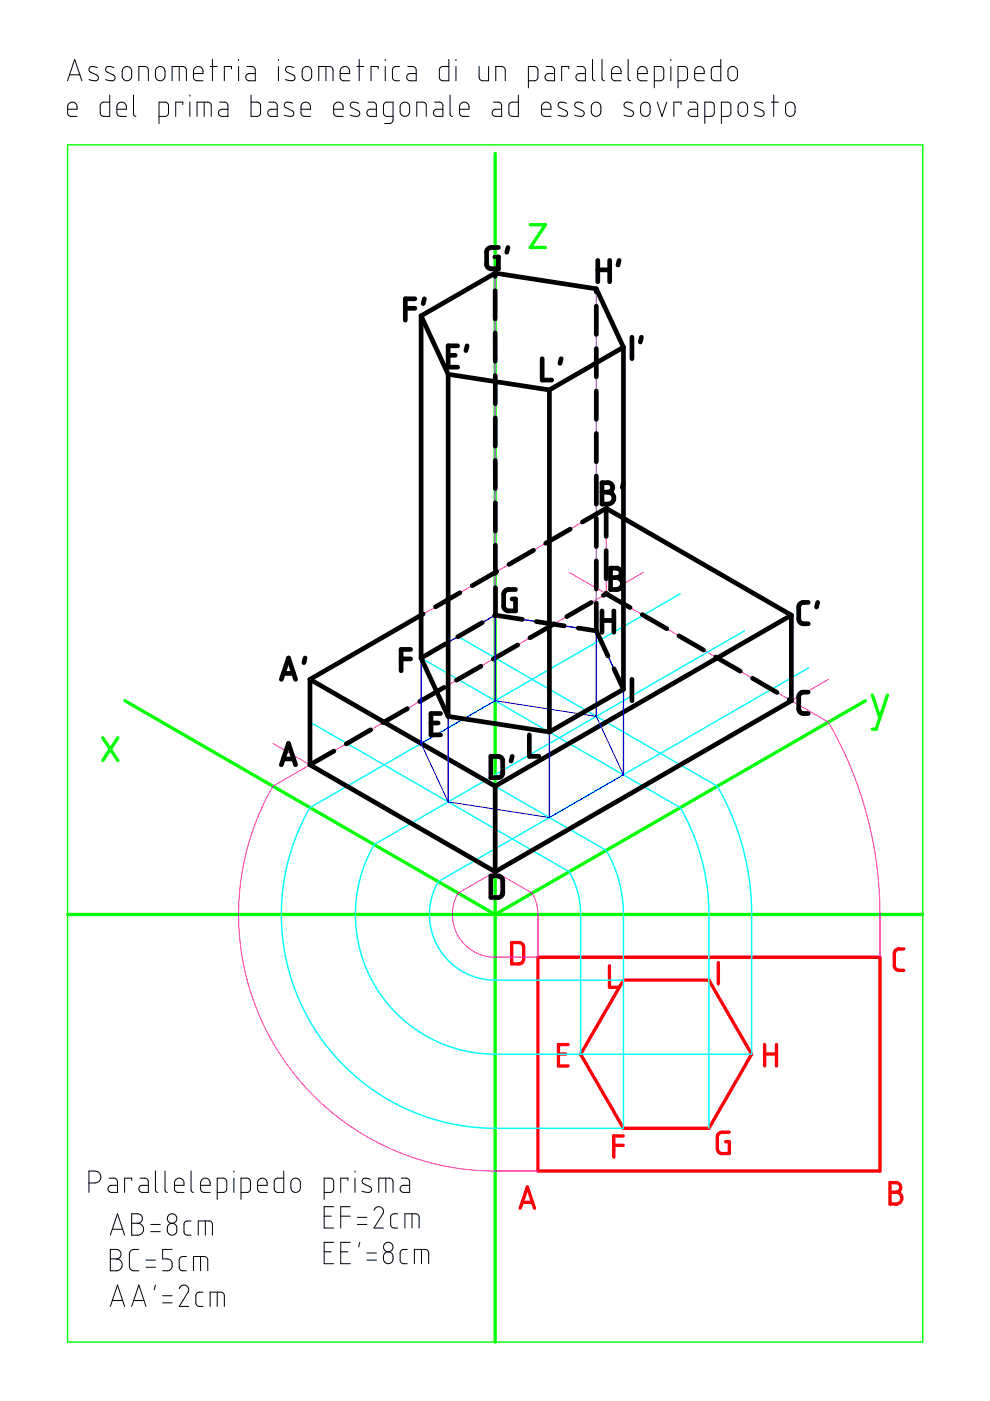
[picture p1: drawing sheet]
<svg xmlns="http://www.w3.org/2000/svg" width="210mm" height="297mm" viewBox="0 0 210 297" stroke-linecap="round" stroke-linejoin="round" font-family="sans-serif">
<path d="M14.3 30.7h181.3v253.8h-181.3z" fill="none" stroke="#0f0" stroke-width=".3"/>
<path d="M105 32.5v252M112.4 47.6h3.3l-3.3 4.9h3.3M21.8 156.4l3.2 4.8M25 156.4l-3.2 4.8M26.5 148.6l78.5 45.3 78.5-45.3M185 147.4l1.6 4.8M188.2 147.4l-2.4 7.2h-.8M14.3 193.9h181.3" fill="none" stroke="#0f0" stroke-width=".7"/>
<g fill="none" stroke="#f00" stroke-width=".7">
<path d="M108.5 199.8l1.8 .1 .7 .6v3l-.2 .5-.4 .3-1.9 .1zM114 202.9h72.6v45.4h-72.6zM129.2 204.8v4.5h2.1M132.2 207.8h18.1l9.1 15.7-9.1 15.7h-18.1l-9.1-15.7zM152.3 204.1v4.5M191.6 201.2h-1.3l-.5 .4-.2 .5 .1 3.1 .6 .5h1.3M118.4 223.5h1.5M120.4 221.5h-2v4.5h2M162.1 223.5h2.5M162.1 221.4v4.6M164.6 221.4v4.6M110.3 256.2l1.5-4.5 1.5 4.5"/>
<path d="M110.7 254.9h2.2M130.1 242.8h2M132.1 240.8h-2v4.6M154.6 240.1h-1.7l-.4 .1-.3 .4-.1 3.1 .2 .5 .5 .3 1.8 .1v-2.5h-.7M188.7 250.7l1.5 .1 .7 .6 .1 .5-.2 .5-.8 .4 .8 .2 .4 .7-.1 .9-.7 .6-1.7 .1zM188.7 252.8h1.3"/>
</g>
<path d="M114 193.9v9h-9M186.6 193.9v9M105 248.3h9" fill="none" stroke="#f0f" stroke-width=".3"/>
<path d="M89.3 139.5l55 31.8 2 3.9 1.8 4.7 1.3 4.8 .7 5.1 .2 3v46.4M144.2 125.9l-78.5 45.3-2.3 4.6-1.6 4.4-1.2 4.5-.7 4.4-.2 3.4v2.8l.5 5.8 1.3 5.6 .9 2.8 1.4 3.2 2.8 5.3 1.7 2.6 2.1 2.6 1.9 2.1 2.4 2.3 4.4 3.5 4.7 2.9 4.6 2.1 4.8 1.6 4.6 1 3 .3 3.7 .2h27.7l-.1-46.8-.4-3.4-.7-2.9-1-2.9-1.5-2.9-54.9-31.7M157.8 133.8l-78.5 45.3-1.7 3.5-1.3 3.7-.8 4.2-.1 4 .5 4.9 1.1 4.2 1.9 4.3 2.1 3.4 3.1 3.6 3.5 3 3.3 2.1 4.2 1.8 4.5 1.2 4.8 .5h55v-31.1l-.5-5.6-1-5.3-1.6-5.6-1.7-4.4-2.5-4.8-55-31.7M65.7 153.1l55 31.7 1.6 3.6 .5 1.9 .3 2.4v30.8M171.4 141.6l-78.5 45.3-.2 .5-1.1 2.5-.5 2.8v2.6l.6 2.7 .9 2.4 1.6 2.4 2 1.9 2.3 1.5 2.6 1.1 3.3 .5h27.8" fill="none" stroke="#0ff" stroke-width=".3"/>
<path d="M128.5 107.8v18.1M128.5 107.8l-62.8 36.2M128.5 107.8l39.3 22.6M120.7 121.4l54.9 31.7 2.1 3.7 2.4 5.2 2.1 5.4 1.5 5 1.3 5.3 .8 5.3 .6 5.4 .2 5.5M136.4 121.4l-78.5 45.3-1.9 3.5-1.5 3.4-1.2 3.3-1.2 4.1-1.1 6.4-.4 5.6 .2 5.8 1 6.6 1.7 6.1 2.4 5.9 3 5.4 3.3 4.7 3.8 4.4 4.3 3.9 5.2 3.8 5.4 3.1 5.3 2.3 6.3 1.8 6.3 1.1 6.2 .4M167.8 130.4v18.2M167.8 130.4l-62.8 36.3M57.9 157.6l54.9 31.8 1 2.2 .2 2.3M65.7 144v18.2M65.7 144l39.3 22.7M175.6 144l-78.5 45.4-.5 1.1-.5 1.5-.2 2.5 .5 2.3 .8 1.8 1.7 2 1.7 1.3 2.4 .8 2 .2M105 166.7v18.1" fill="none" stroke="#f0f" stroke-width=".21"/>
<g fill="none" stroke="#000" stroke-width=".99">
<path d="M105 57.9l21.4 3.3M105 57.9l-15.7 9.1M105 57.9v.7M105.7 52.5h-1.9l-.6 .7v2.9l.2 .5 .4 .3 1.9 .1v-2.5h-.8M107.7 52.5l-.3 1M126.7 55.2v4.5M126.7 57.2h2.6M129.3 55.2v4.5M131.3 55.2l-.3 1M85.9 65.4h2.1M88 63.4h-2.1v4.5M89.3 67l5.7 12.4"/>
<path d="M89.3 67v72.5M90 63.4l-.3 1M95 79.4l21.5 3.3M95 79.4v72.5M95 75.3h1.5M97 73.3h-2v4.6h2M99 73.3l-.2 1M105 61.6v6M105 70.6v6M105 79.6v6M115 76.1v4.5h2M119 76.1l-.3 .9"/>
<path d="M126.4 61.2l5.8 12.4M126.4 61.2v.7M126.4 64.9v6M126.4 73.9v6M132.2 73.6l-15.7 9.1M132.2 73.6v72.5M134 71.5v4.6M136 71.5l-.2 1M105 88.6v6M105 97.6v6M116.5 82.7v72.5M126.4 82.9v6"/>
<path d="M126.4 91.9v6M105 106.6v6M105 115.6v6M113.1 116.7l-5.2 3M120.9 112.2l-5.2 3M126.4 100.9v6M126.4 109.9v6M126.4 118.9v6M127.6 102.3l1.6 .1 .6 .5 .1 .5-.1 .5-.4 .3-.5 .2h.4l.6 .4 .2 .4 .1 .6-.4 .7-.6 .3-1.6 .1zM127.6 104.4h1.3M128.5 107.8v5.9M128.5 116.7v6"/>
<path d="M128.5 107.8l39.3 22.6M128.5 107.8l-5 2.9M132.2 102.3l-.3 1M64.7 139.5l-.3 1M85 139.7h2.1M87.1 137.7h-2.1v4.5M89.3 139.5l5.7 12.4M89.7 130.2l-24 13.8M94.4 136.5l-5.1 3M97.5 125.7l-5.2 3M102.2 132l-5.2 3M104.8 130.5l5.9 .8"/>
<path d="M105.1 124.6v5.9M105.3 121.2l-5.2 3M109.3 125h-1.8l-.7 .6v3.1l.3 .5 .4 .3h1.8v-2.5h-.7M109.8 136.7l-5.2 3M113.7 131.8l5.9 .9M117.6 132.2l-5.2 3M122.6 133.2l3.8 .6M125.3 127.7l-5.2 3M126.4 133.8l2.5 5.3M126.4 127.9v5.9M127.6 129.5v4.6M127.6 131.6h2.6"/>
<path d="M128.5 125.9l-.6 .3M128.5 125.9l5.1 2.9M128.5 125.7v.2M129.5 120.5h1.6l.5 .5 .1 .6-.1 .4-.4 .3-.5 .2 .7 .2 .6 .8-.1 .7-.7 .7-1.7 .1zM129.5 122.5h1.2M130.2 129.5v4.6M136.2 130.3l5.2 3M144 134.8l5.2 3M151.7 139.3l5.3 3M167.8 130.4v18.2M167.8 130.4l-62.8 36.3M171.4 127.7l-1.4 .1-.4 .3-.2 .4v2.9l.1 .4 .6 .4h1.3"/>
<path d="M173.4 127.7l-.3 1M59.6 144l1.6-4.5 1.5 4.5M60.1 142.8h2.2M65.7 144v18.2M65.7 144l39.3 22.7M70.8 159.2l-5.1 3M78.6 154.7l-5.2 3M86.4 150.2l-5.2 3M91.4 153.3h1.5M93.4 151.3h-2v4.5h2M94.2 145.7l-5.2 3M95 151.9l21.5 3.3"/>
<path d="M102 141.2l-5.2 3M112.2 155.8v4.6h2.1M130.2 141.8l2 4.3M132.2 146.1l-15.7 9.1M134 144v4.6M159.6 143.8l5.1 3M167.3 148.3l.5 .3M167.8 148.6l-62.8 36.2M171.4 146.7l-1.5 .1-.4 .4-.1 .4 .1 3.2 .7 .5h1.2M59.6 162.2l1.6-4.6 1.5 4.6M60.1 160.9h2.2M65.7 162.2l39.3 22.6"/>
<path d="M104.1 160.4h1.8l.3 .2 .3 .4 .1 3-.2 .4-.4 .4-1.9 .1zM105 166.7v18.1M108.6 160.4l-.2 1M104.1 185.7l1.8 .1 .4 .2 .2 .4 .1 3-.2 .4-.4 .4-1.9 .1z"/>
</g>
<path d="M89.3 139.5v18.1M89.3 139.5l5.7 12.4M105 130.4v18.2M105 130.4l21.4 3.4M105 130.4l-15.7 9.1M126.4 133.8v18.1M126.4 133.8l5.8 12.3M95 151.9v18.1M95 151.9l21.5 3.3M116.5 155.2v18.1M132.2 146.1v18.2M132.2 146.1l-15.7 9.1" fill="none" stroke="#00f" stroke-width=".3"/>
<path d="M89.3 157.6l15.7-9 21.4 3.3 5.8 12.4-15.7 9-21.5-3.3z" fill="none" stroke="#00f" stroke-width=".21"/>
<path d="M105 57.9v72.5M105 57.9l21.4 3.3M105 57.9l-15.7 9.1M89.3 67v72.5M89.3 67l5.7 12.4M95 79.4v72.5M95 79.4l21.5 3.3M126.4 61.2v72.6M126.4 61.2l5.8 12.4M132.2 73.6v72.5M132.2 73.6l-15.7 9.1M116.5 82.7v72.5" fill="none" stroke="#a5f" stroke-width=".3"/>
<g fill="none" stroke="#000" stroke-width=".21">
<path d="M14.3 17.1l1.5-4.5 1.6 4.5M14.8 15.9h2.1M20.6 14.4l-.7-.3h-.7l-.3 .4v.3l.3 .5 1.5 .7 .2 .4-.1 .5-.5 .2-1.4-.2M24.2 14.4l-.8-.3h-.6l-.4 .4v.4l.3 .4 1.6 .8 .1 .5-.2 .3-.6 .2-1.2-.2M26.2 14.4l.4-.3h.5l.5 .3 .3 .4v1.6l-.6 .7h-.7l-.6-.6-.1-1.5zM29.4 17.1v-3h1.5l.5 .4 .1 2.6M33.2 14.4l.5-.3h.4l.4 .2 .4 .3 .1 1.7-.3 .5-.4 .3h-.6l-.7-.6v-1.5zM36.5 17.1v-3h2.3l.5 .3 .2 .4v2.3M38 14.1v3M41 15.6h2v-.8l-.4-.5-.7-.2-.7 .4-.2 .5v1.4l.2 .5 .3 .2h1.5M44.6 14.1h1.5M45 12.6v4.5"/>
<path d="M49.1 14.6v-.5h-1.5v3M50.6 12.6v.2M50.6 14.1v3M52.3 14.1h1.3l.4 .4 .1 2.6h-1.3l-.5-.2-.2-.5 .2-.6 .5-.2h1.3M59 12.6v.2M59 14.1v3M62.3 14.4l-.8-.3h-.6l-.3 .4-.1 .3 .4 .5 1.5 .7 .1 .4-.1 .5-.4 .2-1.5-.2M64.3 14.4l.4-.3h.5l.4 .1 .4 .5 .1 1.6-.3 .5-.4 .3-.8-.1-.5-.6v-1.5zM67.6 17.1v-3h2.3l.5 .3 .2 .4v2.3M69.1 14.1v3M72.1 15.6h2v-.8l-.4-.5-.7-.2-.7 .4-.2 .5v1.4l.2 .5 .3 .2h1.5M75.6 14.1h1.6"/>
<path d="M76.2 12.6v4.5M80.2 14.6v-.5h-1.5v3M81.7 12.6v.2M81.7 14.1v3M84.7 14.1l-1.1 .1-.4 .5v1.8l.1 .3 .6 .3h.8M86.5 14.1h1.2l.4 .4 .1 2.6h-1.3l-.4-.2-.3-.5 .3-.6 .4-.2h1.3M95.2 12.6v4.5h-1.6l-.4-.6v-2l.5-.4h1.5M96.7 12.6v.2M96.7 14.1v3M101.6 14.1v2.3l.2 .5 .5 .2h1.3v-3M105.1 17.1v-3h1.5l.4 .4 .1 2.6M112 17.1h1.4l.6-.4v-2l-.3-.5-1.7-.1v4.5"/>
<path d="M115.8 14.1h1.2l.5 .4 .1 2.6h-1.4l-.4-.2-.3-.5 .3-.6 .5-.2h1.3M120.6 14.6v-.5h-1.5v3M122.4 14.1h1.2l.3 .3 .2 .4v2.3h-1.3l-.4-.1-.3-.5 .1-.4 .2-.3 .4-.2h1.3M125.6 12.6v4.1l.2 .3 .3 .1M127.6 12.6v4l.2 .4 .3 .1M129.7 15.6h2l-.1-.9-.4-.5-.8-.1-.6 .5-.1 1.9 .1 .3 .4 .3h1.5M133.2 12.6v4.1l.1 .3 .4 .1M135.2 15.6h2v-.8l-.4-.5-.7-.2-.7 .4-.2 .6v1.3l.2 .5 .3 .2h1.5M138.7 17.1h1.4l.6-.4v-2l-.3-.5-1.7-.1v4.5M142.2 12.6v.2M142.2 14.1v3M143.8 17.1h1.3l.6-.3 .1-2.1-.4-.5-1.6-.1v4.5"/>
<path d="M147.3 15.6h2v-.8l-.4-.5-.7-.2-.7 .4-.2 .6v1.3l.2 .5 .3 .2h1.5M152.8 12.6v4.5l-1.6-.1-.4-.5 .1-2 .5-.4h1.4M154.7 14.3l.4-.2h.5l.7 .6v1.6l-.2 .5-.4 .3-.9-.1-.4-.6-.1-1.5zM14.3 23.2h2v-.9l-.4-.5-.7-.1-.7 .3-.2 .5v1.5l.2 .4 .3 .2 1.5 .1M23.3 20.2v4.5l-1.6-.1-.4-.6 .1-2 .5-.3h1.4M24.8 23.2h2l-.1-.9-.4-.5-.7-.1-.7 .4-.1 1.9 .1 .4 .5 .3h1.4M28.3 20.2v4l.2 .4 .3 .1M33.7 24.7h1.4l.6-.4v-2l-.3-.5-1.7-.1v4.5M38.8 22.2v-.5h-1.5v3M40.3 20.2v.2M40.3 21.7v3M41.8 24.7v-3h2.4l.4 .2 .2 .3v2.5"/>
<path d="M43.3 21.7v3M46.6 21.7h1.3l.4 .6v2.4h-1.3l-.4-.2-.3-.5 .1-.4 .2-.3 .4-.1h1.3M53.2 20.2v4.5l1.7-.1 .3-.6v-2l-.6-.3h-1.4M57 21.7h1.1l.6 .3 .1 2.7h-1.3l-.5-.2-.2-.8 .2-.4 .5-.1h1.3M62 21.9l-.7-.2h-.6l-.3 .3-.1 .4 .2 .4 1.6 .8 .2 .3-.1 .5-.5 .3-1.4-.3M63.8 23.2h2l-.1-1-.3-.4-.7-.1-.8 .4-.1 1.9 .1 .4 .5 .3h1.4M70.7 23.2h2v-.8l-.2-.5-.9-.2-.6 .3-.3 .5v1.5l.2 .4 .3 .2 1.5 .1M76 21.9l-1.2-.2-.4 .2-.1 .5 .2 .4 1.7 .9 .1 .4-.2 .3-.6 .3-1.2-.3M78 21.7h1.4l.4 .6v2.4h-1.3l-.4-.2-.3-.5 .1-.4 .2-.3 .4-.1h1.3M83.3 24.7h-1.4l-.5-.3-.1-.5v-1.5l.4-.6 1.6-.1v3.8l-.1 .4-.3 .2-1.3 .1M85 22l.5-.3h.5l.4 .1 .4 .5v1.5l-.2 .5-.4 .3h-.7l-.6-.6-.1-1.5zM88.4 24.7v-3h1.3l.5 .2 .2 .4v2.4"/>
<path d="M92.1 21.7h1.2l.5 .3 .1 2.7h-1.3l-.5-.2-.2-.5 .2-.7 .5-.1h1.3M95.4 20.2v4.1l.5 .4M97.4 23.2h2v-.8l-.3-.5-.8-.2-.7 .3-.2 .5v1.5l.2 .4 .3 .2 1.5 .1M104.6 21.7h1.3l.5 .6v2.4h-1.3l-.5-.2-.2-.5 .2-.7 .5-.1h1.3M109.9 20.2v4.5l-1.5-.1-.5-.5 .1-2.1 .5-.3h1.4M114.8 23.2h2v-.7l-.3-.6-.8-.2-.6 .3-.3 .5v1.5l.1 .4 .5 .3h1.4M120.1 21.9l-1.2-.2-.5 .2-.1 .5 .2 .4 1.7 .8 .1 .3-.1 .5-.6 .3-1.3-.3M123.6 21.9l-.7-.2h-.7l-.3 .3v.4l.2 .4 1.6 .8 .2 .6-.2 .3-.6 .2-1.2-.3M125.6 22l.5-.3h.4l.5 .1 .3 .4 .1 1.7-.3 .5-.4 .2h-.7l-.5-.5-.1-1.5zM134.1 21.9l-1.3-.2-.4 .2-.1 .4 .2 .4 1.7 1 .1 .4-.1 .3-.7 .3-1.2-.3M136.1 22l.4-.3h.5l.4 .1 .4 .5v1.5l-.2 .5-.4 .3h-.7l-.6-.6-.1-1.5zM139.4 21.7l1 3 1-3"/>
<path d="M144.4 22.2v-.5h-1.5v3M146.2 21.7h1.3l.4 .6v2.4h-1.3l-.4-.2-.3-.5 .3-.7 .4-.1h1.3M149.4 24.7h1.5l.5-.4v-1.9l-.4-.7h-1.6v4.5M153 24.7h1.4l.5-.4 .1-2-.4-.5-1.6-.1v4.5M156.7 22l.5-.3h.4l.4 .1 .4 .4 .1 1.7-.3 .5-.4 .2h-.7l-.6-.6v-1.5zM161.8 21.9l-.8-.2h-.6l-.3 .3-.1 .4 .2 .4 1.7 .8 .1 .3-.1 .5-.5 .3-1.4-.3M163.5 21.7h1.5M164 20.2v4.5M166.8 22l.4-.3h.5l.4 .1 .4 .4 .1 1.7-.3 .5-.4 .2h-.7l-.6-.5v-1.6zM18.9 250.8h1.5l.6-.4 .4-.7-.1-.6-.2-.4-.7-.4h-1.5v4.5M23.1 249.8h1.3l.4 .4 .1 2.6h-1.4l-.4-.2-.2-.5 .3-.6 .3-.2h1.4M27.9 257.3l1.6 .1 .6 .6 .1 .5-.2 .5-.8 .4 .9 .3 .3 .7-.2 .9-.6 .5-1.7 .1z"/>
<path d="M27.9 250.3v-.5h-1.5v3M27.9 259.4h1.3M29.7 249.8h1.1l.5 .3 .2 2.7h-1.4l-.4-.2-.3-.7 .3-.4 .4-.2h1.4M32 259.6h2M33 248.3v4l.1 .4 .4 .1M35 248.3v4.1l.1 .3 .4 .1M35.8 259.6l.9-.2 .7 .4 .1 1.3-.5 .6-.8 .2-.6-.5-.1-1.1zM37 251.3h2l-.1-.9-.2-.4-.8-.2-.8 .5-.1 .3v1.6l.1 .3 .4 .3h1.5M40.5 258.9h-1l-.5 .6 .1 2 .5 .4h.9M40.5 248.3v4l.2 .4 .3 .1M42.5 251.3h2.1l-.1-.8-.3-.5-.7-.2-.8 .4-.2 .6v1.3l.2 .4 .4 .3h1.5M43.5 258.9v3"/>
<path d="M46.1 252.8h1.3l.6-.4 .1-2-.4-.5-1.6-.1v4.5M49.6 248.3v.2M49.6 249.8v3M51.1 252.8h1.4l.5-.4 .1-2-.4-.5-1.6-.1v4.5M54.6 251.3h2v-.8l-.3-.5-.7-.2-.7 .3-.3 .5v1.5l.2 .4 .4 .3h1.4M60.2 248.3v4.5l-1.7-.1-.4-.6 .1-1.9 .6-.4h1.4M62.1 250l.8-.2 .7 .6v1.8l-.6 .6-.7-.1-.6-.6v-1.5zM68.7 252.8h1.4l.5-.4 .1-1.9-.4-.6-1.6-.1v4.5M68.7 257.9h1.5M70.7 255.8h-2v4.6h2M72.2 257.9h2.1M73.8 250.3v-.5h-1.6v3"/>
<path d="M74.3 255.8h-2.1v4.6M75.3 248.3v.2M75.3 249.8v3M75.8 259.6h2M75.8 258.1h2M78.5 250l-1.3-.2-.3 .2-.1 .5 .2 .4 1.6 .8 .2 .5-.1 .4-.4 .2-1.5-.2M79.3 256.6l.4-.5 .5-.3 .4 .1 .6 .4 .1 .9-2 3.2h2M80.3 252.8v-3h2.4l.4 .2 .2 .5v2.3M81.8 249.8v3M84.3 257.3l-1 .1-.3 .3-.2 .3v1.7l.2 .4 .4 .2 .9 .1M85.1 249.8h1.2l.5 .4v2.6h-1.3l-.5-.2-.2-.6 .4-.6 1.6-.1M87.4 257.3v3.1"/>
<path d="M23.4 264.9h1.5l.4 .2 .3 .4 .1 .6-.2 .4-.4 .3-.4 .1 .7 .3 .5 .8-.1 .7-.6 .6-1.8 .1zM23.4 261.9l1.5-4.6 1.5 4.6M23.4 266.9h1.3M23.4 277l1.5-4.5 1.5 4.5M23.8 260.6h2.2M23.8 275.7h2.2M27.9 277l1.5-4.5 1.5 4.5M28.3 275.7h2.2M29.4 264.9l-1.3 .1-.5 .3-.2 .4v2.9l.2 .3 .6 .5h1.2M30.9 268.7h2.1M30.9 267.2h2.1M32 261.1h2"/>
<path d="M33 272.5l-.3 1M34.5 276.2h2M34.5 274.7h2M36.5 264.9h-2v2l1.3 .1 .5 .3 .2 .5-.1 .9-.3 .5-.5 .2h-1.1M38 273.2l.3-.5 .6-.2 .6 .1 .4 .4v.9l-1.9 3.1h2M39.5 266.4h-1l-.3 .3-.2 .4v1.6l.2 .5 .4 .2h.9M41 269.4v-3h2.3l.6 .3 .1 .4v2.3M42 261.9v-3h2.5l.4 .2 .1 .4v2.4M42.5 266.4v3M43 274h-1l-.3 .3-.2 .3 .1 2 .5 .4h.9M44.6 277v-3h2.3l.5 .3 .2 .3v2.4M46.1 274v3"/>
<path d="M68.7 265.4h1.5M70.7 263.4h-2v4.5h2M72.2 265.4h1.6M74.3 263.4h-2.1v4.5h2.1M76.3 263.4l-.3 1M77.8 267.2h2M77.8 265.7h2M81.7 265.6l.8-.2 .4 .2 .3 .4 .1 1.2-.6 .7h-.7l-.6-.5-.1-1.2zM85.9 260.4v-3.1h2.3l.4 .2 .3 .4v2.5M86.3 264.9h-.9l-.4 .3-.2 .4 .1 1.9 .4 .4h1M87.9 267.9v-3h2.3l.5 .3 .2 .4v2.3M89.4 264.9v3"/>
<circle cx="36.5" cy="258.4" r="1"/>
<circle cx="82.3" cy="264.4" r="1.01"/>
</g>
</svg>
